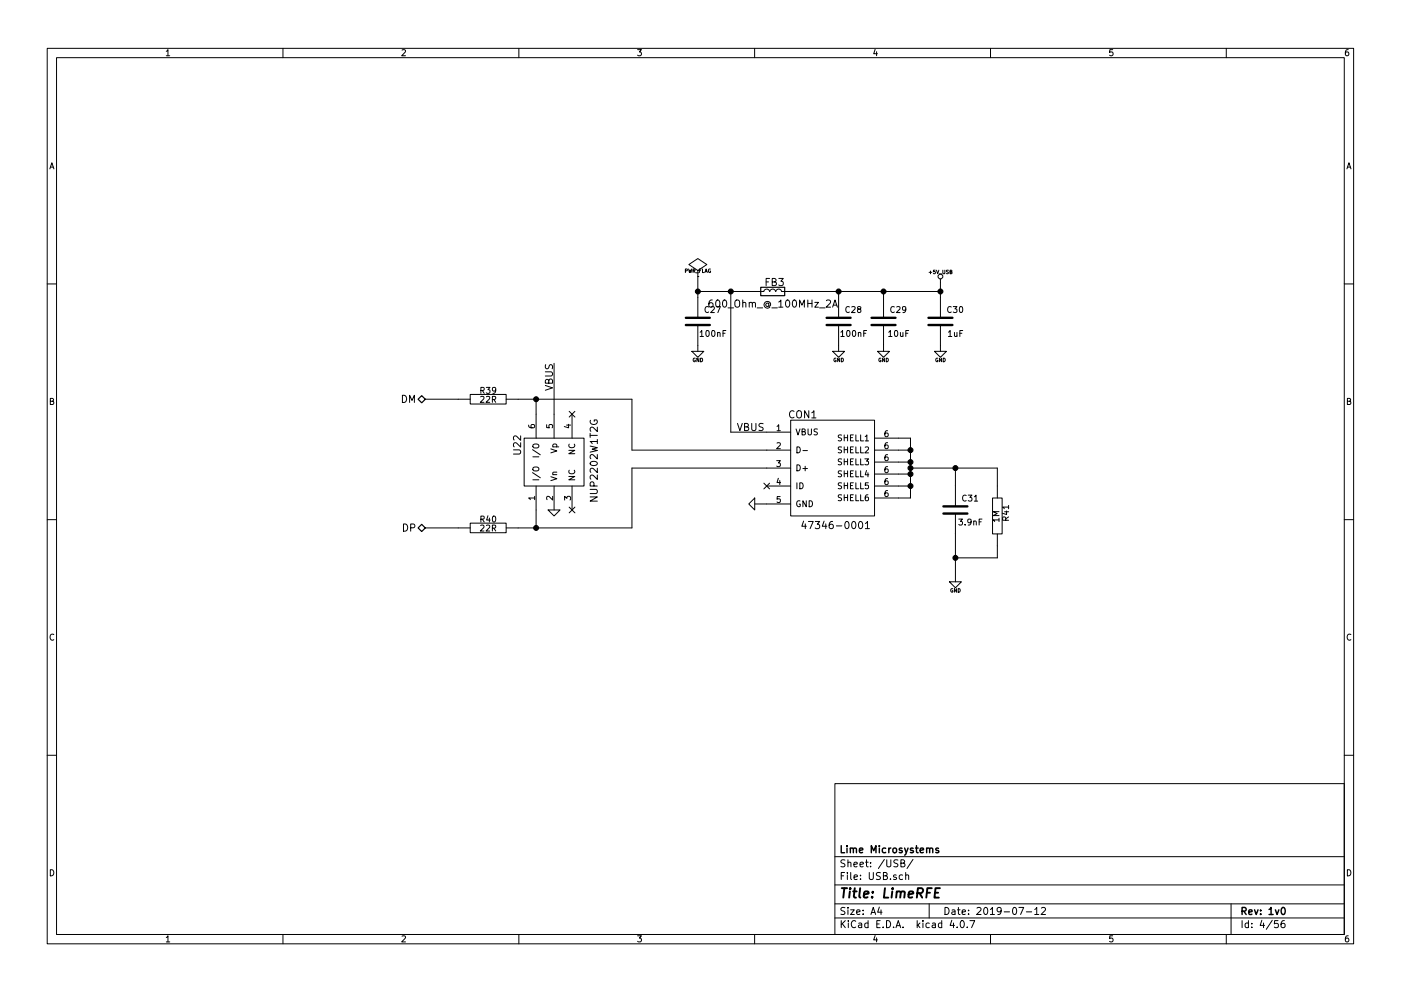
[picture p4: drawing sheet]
<svg xmlns="http://www.w3.org/2000/svg" width="297mm" height="210mm" viewBox="0 0 297 210" stroke-linecap="round" stroke-linejoin="round" font-family="sans-serif">
<g fill="none" stroke="#000" stroke-width=".21">
<path d="M10 10.3h277v189.9h-277zM12 12.2h273v186.1h-273zM35.3 10.9l.3-.4v1.3M35.3 11.8h.7M60 10.3v1.9M85.2 10.6l.5-.1 .3 .4-.8 .9h.8M110 10.3v1.9M135.2 10.5h.8l-.4 .5 .3 .1 .1 .2-.1 .4-.2 .1-.5-.1M160 10.3v1.9M185.5 10.5l-.3 .9h.8M185.9 11v.8M210 10.3v1.9"/>
<path d="M235.9 10.5h-.6v.6h.6l.1 .5-.3 .2-.4-.1M260 10.3v1.9M285.9 10.5l-.4 .1-.2 .2-.1 .8 .3 .2 .4-.1 .1-.4-.1-.2-.4-.1-.3 .3M10.6 35.8l.4-1.3 .4 1.3M10.7 35.5h.6M285.6 35.8l.4-1.3 .4 1.3M285.7 35.5h.6M145.3 57.4h.4v-.3h-.4v.7M146 57.1l.2 .7 .1-.5 .2 .5 .2-.7M146.9 57.4h.4v-.3h-.4v.7M147.1 57.4l.3 .4M147.5 57.9h.6"/>
<path d="M148 58.7h.1M148 57.4l1.9-1.3-1.9-1.2-2 1.2 2 1.3v1.3M148 58.7v8.7M148.3 57.4h.2M148.6 57.1h-.3v.7M148.9 57.1v.7h.4M149.5 57.8l.2-.7 .3 .7M149.5 57.6h.4M150.6 57.1a.35 .35 0 0 0-.4 .3 .35 .35 0 0 0 .4 .4v-.3h-.1M162.4 59.8h.5M163.2 59.1h-.8v1.5M163.7 59.8l.7-.1 .1-.2v-.3l-.8-.1v1.5h.6l.3-.3v-.2l-.4-.3"/>
<path d="M165.1 59.1h1l-.5 .6 .5 .2-.1 .5-.2 .2-.7-.2M197 57.8h.6M197.3 57.5v.6M198.3 57.3h-.4v.4l.3-.1 .1 .3-.1 .2-.3-.1M198.6 57.3l.2 .8 .3-.8M199.1 58.1h.6M199.4 59.2v8.2M199.9 57.3v.6l.2 .2 .2-.1v-.7M201.1 57.3l-.4 .1v.2l.4 .3-.2 .2-.2-.1M201.4 57.7l.4-.1v-.2l-.4-.1v.8h.3l.2-.3-.2-.1M10 60.2h2M115.6 78.9h1.3l.2 .3v.3l-.2 .3h-1.3"/>
<path d="M115.7 77.4l-.1 .5 .2 .3h.4l.3-.7 .4-.1 .2 .3v.6M117.5 77.1v15.9M146.7 74.5h2.5l-1.2 1.3zM147.4 76a.35 .35 0 0 0-.4 .4 .35 .35 0 0 0 .4 .3v-.3h-.1M148 69v5.5M148 61.8h13.3M148.2 76v.8l-.4-.8v.8M148.4 70.5l.4-.4v1.3M148.4 71.4h.7M148.5 76a.38 .38 0 0 1 .5 .4 .38 .38 0 0 1-.5 .4zM149.8 70.2l.1-.1a.67 .67 0 0 1 .5 .7 .67 .67 0 0 1-.5 .6l-.2-.5zM150.2 65.1a.56 .56 0 0 0-.7 .6 .56 .56 0 0 0 .7 .5"/>
<path d="M150.7 65.1l.5-.1 .3 .4-.8 .9h.8M151 70.2l.2-.1a.67 .67 0 0 1 .4 .7 .67 .67 0 0 1-.4 .6l-.3-.5zM151 63.6l-.4 .1a.99 .99 0 0 0 0 1.5l.5-.2 .1-.5-.3-.3h-.3l-.3 .3M151.9 65h.8l-.5 1.3M151.9 63.8l.2-.2a.81 .81 0 0 1 .5 .8 .81 .81 0 0 1-.5 .8l-.2-.2-.2-.4zM152.1 70.7l.2-.2 .3 .1 .1 .8M152.1 70.5v.9M153.3 70.7h.4M153.3 63.8l.3-.2a.81 .81 0 0 1 .5 .8 .81 .81 0 0 1-.5 .8l-.3-.2-.1-.4zM153.9 70.1h-.6v1.3M154.4 65.3h1.1M154.9 61.8v29.9h12.7"/>
<path d="M155.9 63.9a.5 .5 0 0 1 .6-.3 .5 .5 0 0 1 .3 .6v.8l-.3 .2a.53 .53 0 0 1-.7-.5zM157.5 64.3l.1-.1a.36 .36 0 0 1 .5 .2v.8M157.5 63.6v1.6M158.9 64.3v-.1a.36 .36 0 0 1 .6 .2v.8M158.9 64.2v1M159.5 64.4a.35 .35 0 0 1 .3-.3 .35 .35 0 0 1 .4 .3v.8M160.5 65.3h1.2M161.4 61.8h.5l.4-.4a.64 .64 0 0 1 .9 .4l.4-.4a.64 .64 0 0 1 .9 .4l.4-.4a.64 .64 0 0 1 .8 .4h.5M163 64.5a.36 .36 0 0 0-.5-.1 .36 .36 0 0 0 0 .5 .36 .36 0 0 0 .5 0M163 64.3l.1 .7a.58 .58 0 0 0 .2-.9 .58 .58 0 0 0-.9-.1 .72 .72 0 0 0-.3 1.1 .72 .72 0 0 0 1.1 .1M163.7 65.3h1.1M165.1 64.1l.5-.5v1.6"/>
<path d="M165.1 65.2h.9M166.4 61.8h33M166.7 63.8l.2-.2a.81 .81 0 0 1 .6 .8 .81 .81 0 0 1-.6 .8l-.2-.2-.2-.4zM168.1 63.8l.3-.2a.81 .81 0 0 1 .5 .8 .81 .81 0 0 1-.5 .8l-.3-.2-.1-.4zM169.5 65.2v-1.6l.5 1.1 .5-1.1v1.6M171.3 63.6v1.6M171.3 64.4h.9M172.2 63.6v1.6M172.7 64.2h.8l-.8 1h.8M173.8 65.3h1.1M175.2 63.8l.6-.2 .3 .5-.9 1.1h.9M176.5 74.5h2.6l-1.3 1.3z"/>
<path d="M176.5 65.2l.5-1.6 .5 1.6M176.7 64.7h.7M177.2 76a.35 .35 0 0 0-.4 .4 .35 .35 0 0 0 .5 .3v-.3h-.2M177.8 61.8v5.6M177.8 69v5.5M178 76v.8l-.4-.8v.8M178.3 70.5l.3-.4v1.3M178.3 71.4h.7M178.4 76a.38 .38 0 0 1 .4 .4 .38 .38 0 0 1-.4 .4zM179.6 70.2l.2-.1a.67 .67 0 0 1 .4 .7 .67 .67 0 0 1-.4 .6l-.3-.5zM180.1 65.1a.56 .56 0 0 0-.8 .6 .56 .56 0 0 0 .8 .5M180.6 65.1l.5-.1 .2 .4-.8 .9h.8"/>
<path d="M180.8 70.2l.2-.1a.67 .67 0 0 1 .4 .7 .67 .67 0 0 1-.4 .6l-.3-.5zM182 70.7l.2-.2 .3 .1v.8M182 70.5v.9M182 65.6l-.2-.3 .1-.2h.6v.4l-.6 .1-.1 .2 .1 .4 .1 .1h.3l.2-.2v-.4l-.2-.1M183.1 70.7h.5M183.7 70.1h-.6v1.3M186.1 74.5h2.5l-1.3 1.3zM186.8 76a.35 .35 0 0 0-.5 .4 .35 .35 0 0 0 .5 .3v-.3h-.1M187.3 61.8v5.6M187.3 69v5.5M187.6 76v.8l-.5-.8v.8M187.9 76a.38 .38 0 0 1 .4 .4 .38 .38 0 0 1-.4 .4z"/>
<path d="M188.4 70.5l.4-.4v1.3M188.4 71.4h.7M189.6 65.1a.56 .56 0 0 0-.8 .6 .56 .56 0 0 0 .8 .5M189.7 70.2l.2-.1a.67 .67 0 0 1 .5 .7 .67 .67 0 0 1-.5 .6l-.3-.5zM190.1 65.1l.5-.1 .2 .4-.8 .9h.8M190.9 70.5l.1 .8 .3 .1 .1-.1M191.4 70.5v.9M192 65.6l-.2 .2h-.4v-.7l.4-.1 .2 .3v.7l-.3 .3h-.3M192 70.7h.5M192.7 70.1h-.7v1.3M198.1 74.5h2.6l-1.3 1.3zM198.8 76a.35 .35 0 0 0-.4 .4 .35 .35 0 0 0 .5 .3v-.3h-.2"/>
<path d="M199.4 69v5.5M199.6 76v.8l-.4-.8v.8M200 76a.38 .38 0 0 1 .4 .4 .38 .38 0 0 1-.4 .4zM201.1 70.5l.3-.4v1.3M201.1 71.4h.7M201.7 65.1a.56 .56 0 0 0-.8 .6 .56 .56 0 0 0 .8 .5M202.1 65h.8l-.4 .5 .3 .1v.6l-.1 .1-.6-.1M202.4 70.5v.8l.3 .1 .2-.1M202.9 70.5v.9M203.5 65.1l.2-.1a.67 .67 0 0 1 .4 .7 .67 .67 0 0 1-.4 .6l-.3-.5zM203.5 70.7h.4M204.1 70.1h-.6v1.3"/>
<path d="M285 60.2h2M10.7 85.1h.5l.1-.5-.6-.1v1.3h.5l.2-.4-.3-.3M85.3 83.9a.77 .77 0 0 1 .9 .7 .77 .77 0 0 1-.9 .8zM86.8 85.4v-1.5l.6 1.1 .5-1.1v1.5M90.2 84.7h9.5M99.7 83.7h7.6v2h-7.6zM101.9 84.2l.5-.1 .2 .3-.8 1h.8M102 82.8h.6v-.5l-.6-.1v1.3M102.3 82.8l.4 .7M103.1 82.2h.8l-.4 .5 .3 .1v.5l-.1 .2-.6-.2M103.1 84.2l.5-.1 .2 .3-.8 1h.8M104.4 84.8l.6-.1 .1-.5-.7-.1v1.3"/>
<path d="M104.7 84.8l.4 .6M105.1 82.7l-.2 .3-.4-.1-.1-.6 .5-.1 .2 .2v.8l-.4 .3h-.2M107.3 84.7h26.7v10.8h33.6M108.9 95.4h1.2l.3 .4v.2l-.3 .3h-1.2M110.4 93.9v1l-1.1-1-.4 .3 .1 .6M110.4 92.5v.9l-1.1-.9-.4 .3 .1 .6M111.1 93h12.7v10.1h-12.7zM112.1 90.2v.3l.3 .2 .7 .1 .3-.3-.2-.4-.6 .1v.3l.2 .3M112.9 95.4l1.7 1.1M113 96.9h1.2M113 99.3l.8-.2a.42 .42 0 0 1 .4 .2 .42 .42 0 0 1 0 .4l-.4 .2h-.6l-.2-.3zM113 94.4l.8-.2a.42 .42 0 0 1 .4 .2 .42 .42 0 0 1 0 .5l-.4 .1h-.6l-.2-.2z"/>
<path d="M113.7 84.7v8.3M115.6 81.8l1.5 .5-1.5 .5M115.9 90.1v.6l.6 .1v-.7h.5l.2 .2-.2 .5M116.4 80.8l.2-.4 .4 .1 .1 .2v.6h-1.5l.2-.7 .3-.1 .2 .1 .1 .7M116.8 95.2l1.3 .5-1.3 .4M117.2 94.8h1.3M117.3 94.8l-.1-.3 .2-.3 .6 .1v.5M120.1 90.2h.9M120.5 90v.8l-.9-.3M120.6 95.5h1.3l-1.3 .8h1.3M120.7 87.3l1.2 1.2M120.7 99.8a.56 .56 0 0 0 .5 .7 .56 .56 0 0 0 .5-.7"/>
<path d="M120.7 94.2a.56 .56 0 0 0 .5 .8 .56 .56 0 0 0 .5-.8M121.3 87.9v5.1M121.9 87.3l-1.2 1.2M125.1 94.6l1.5 .4-1 .3 1 .3-1.5 .3M125.1 91.9v.9M125.1 92.4h1.5M125.2 98.1a.89 .89 0 0 1 1.4 .3 .86 .86 0 0 1-.8 .4 .86 .86 0 0 1-.7-.5zM125.2 89.2a.71 .71 0 0 0 .7 .9 .71 .71 0 0 0 .7-.9l-.6-.1v.3M126.6 99.3v1l-1-1-.5 .3 .2 .6M126.6 96.4v1l-1-1-.5 .3 .2 .6M126.6 93.7h-1.5l.5 .4M126.6 90.6v1l-1-1-.5 .3 .2 .6"/>
<path d="M126.6 93.2v.9M156.4 89.8l.5 1.6 .5-1.6M157.9 90.6l.6-.1 .2-.2-.1-.3-.7-.2v1.6h.5l.3-.3v-.2l-.3-.3M159.4 89.8v1.3l.3 .3h.3l.3-.3v-1.3M161.8 89.9l-.6-.1-.3 .3 .2 .4 .6 .3v.4l-.2 .2-.6-.1M164.7 97.7h.8l-.5 .5 .4 .1v.6l-.2 .1-.5-.1M164.7 90.5l.4-.4v1.3M164.7 94l.5-.1 .3 .4-.8 .9h.8M164.7 91.4h.8M167.6 89.1h17.8v20.4h-17.8zM167.6 99.3h-33.6v12.7h-26.7M168.4 87.3a.72 .72 0 0 0-1.1 .5 .72 .72 0 0 0 .7 .9l.4-.2"/>
<path d="M168.8 91l.4 1.3 .4-1.3M169 94.8a.64 .64 0 0 1 .7 .6 .64 .64 0 0 1-.7 .7zM169 98.6a.64 .64 0 0 1 .7 .7 .64 .64 0 0 1-.7 .6zM169 87.4a.5 .5 0 0 1 .6-.3 .5 .5 0 0 1 .3 .5v.9l-.3 .2a.53 .53 0 0 1-.7-.5zM170.1 91.6l.6-.1v-.4l-.6-.1v1.3h.4l.3-.5-.3-.2M170.2 95.6h1M170.2 99.4h1M170.7 98.9v1M171.3 91v1l.3 .3h.2l.2-.3v-1M171.5 87.1v1.6l-.9-1.6v1.6M172.1 87.6l.5-.5v1.6M172.1 88.7h.9"/>
<path d="M173.3 91.1h-.6l-.1 .4a.54 .54 0 0 1 .7 .6l-.2 .2-.5-.1M178.4 92.3h-.6v.5a.54 .54 0 0 1 .6 .6l-.2 .1h-.5M178.4 94.9h-.6v.4a.54 .54 0 0 1 .6 .7l-.2 .1-.5-.1M178.4 97.4h-.6v.4a.54 .54 0 0 1 .6 .7l-.2 .1-.5-.1M178.4 99.9h-.6v.5a.54 .54 0 0 1 .6 .6l-.2 .2-.5-.1M179 92.3v1.2M179 94.8v1.3M179 97.4v1.2M179 99.9v1.3M179 92.9h.7M179 95.4h.7M179 97.9h.7"/>
<path d="M179.7 92.3v1.2M179.7 94.8v1.3M179.7 97.4v1.2M179.7 99.9v1.3M180.3 92.9h.4M180.3 95.4h.4M180.3 97.9h.4M180.9 92.3h-.6v1.2h.6M180.9 94.8h-.6v1.3h.6M180.9 97.4h-.6v1.2h.6M180.9 99.9h-.6v1.3h.6M181.5 92.3v1.2h.6"/>
<path d="M181.5 94.8v1.3h.6M181.5 97.4v1.2h.6M181.5 99.9v1.3h.6M182.5 92.3v1.2h.6M182.5 94.8v1.3h.6M182.5 97.4v1.2h.6M182.5 99.9v1.3h.6M183.4 97.4h.7l-.4 .4 .4 .1v.6l-.2 .1-.5-.1M183.4 92.6l.4-.3v1.2M183.4 94.9l.5-.1 .2 .4-.7 .9h.7M183.4 93.5h.7M183.7 99.8l-.3 .9h.8"/>
<path d="M185.4 95.5h7.6M185.4 93h7.6v12.7h-7.6M185.4 98h7.6M188.2 91.4h-.4l-.1 .3-.1 .7 .2 .3 .5-.2-.1-.6h-.4l-.2 .2M188.2 93.9l-.4 .1-.1 .2-.1 .7 .2 .3 .5-.1-.1-.6-.4-.1-.2 .2M188.2 96.5h-.4l-.1 .3-.1 .7 .2 .2 .5-.1-.1-.6-.4-.1-.2 .3M188.2 99l-.4 .1-.1 .2-.1 .7 .2 .3 .5-.2-.1-.6h-.4l-.2 .2M193 99.3h18.5v6.4M202.6 99.3v8.1M285.7 85.1h.5l.1-.5-.6-.1v1.3h.5l.2-.4-.3-.3M10 110.3h2M85.5 111.2a.77 .77 0 0 1 .9 .7 .77 .77 0 0 1-.9 .8z"/>
<path d="M87.1 112l.7-.1 .2-.2-.1-.4-.2-.1h-.6v1.5M90.2 112h9.5M99.7 111h7.6v2h-7.6zM101.9 111.5l.5-.1 .2 .4-.8 .9h.8M102 110.2l.6-.1v-.5l-.6-.1v1.3M102.3 110.2l.4 .6M103.1 111.5l.5-.1 .2 .4-.8 .9h.8M103.5 109.4l-.3 .9h.7M103.8 109.9v.9M104.4 112.1l.6-.1 .1-.5-.7-.1v1.3M104.5 109.6l.2-.1a.67 .67 0 0 1 .4 .6 .67 .67 0 0 1-.4 .7l-.3-.5zM104.7 112.1l.4 .6"/>
<path d="M112.9 100.3l1.7 1.1M113 101.8h1.2M113.4 105.7h-1.3l.3 .3M113.4 105.3v.7M113.7 103.1v8.9M116.2 108.2h2.5l-1.2 1.3zM116.8 101.1l1.3 .5-1.3 .4M117.2 105.3v.8l-.9-.8-.4 .2 .1 .5M117.2 100.7h.9M117.5 103.1v5.1M118.1 100.2h-.8l-.1 .3 .1 .2M119.7 106.1v-.8l.5 .4 .1-.3h.6l.1 .1-.1 .6"/>
<path d="M120.6 101.1h1.3l-1.3 .7h1.3M120.7 107.6l1.2 1.2M121.3 103.1v5.1M121.9 107.6l-1.2 1.2M125.1 105.4h1.5l-1.5 .9h1.5M125.1 103.8h1.3l.2 .3v.3l-.2 .3h-1.3M125.9 103.1v-.7l-.3-.2-.3 .1-.2 .2v.6h1.5M126.6 100.8v.9l-1-.9-.5 .3 .2 .6M160 105.7v2.5l-1.3-1.3zM160 106.9h7.6M162 102.5l1.2 1.2M162.6 103.1h5"/>
<path d="M163.2 102.5l-1.2 1.2M165 101.5l-.3 .9h.8M165.3 101.9v.9M165.4 105.4h-.6l-.1 .5h.7v.6l-.2 .1-.5-.1M169 102.4v1.3M169.6 102.4a.64 .64 0 0 1 .7 .7 .64 .64 0 0 1-.7 .6zM169.6 106.3a.59 .59 0 0 0-.7 .6 .59 .59 0 0 0 .7 .5l.1-.4h-.3M170.4 110.6l-.4 1.1h1M170.7 111.1v1.1M170.9 106.2v1.3l-.7-1.3v1.3M171.4 110.6h1l-.6 1.6M171.6 106.2a.64 .64 0 0 1 .7 .7 .64 .64 0 0 1-.7 .6z"/>
<path d="M172.8 110.6h1l-.5 .6 .5 .3-.1 .5-.2 .2-.7-.2M174.7 110.6l-.4 1.1h1M175.1 111.1v1.1M176.5 110.6l-.4 .1a.99 .99 0 0 0 0 1.5l.5-.2 .1-.5-.3-.3h-.3l-.3 .3M177.3 111.6h1.2M178.4 102.5h-.6v.4a.54 .54 0 0 1 .6 .7l-.2 .1-.5-.1M178.4 105h-.6v.5a.54 .54 0 0 1 .6 .6l-.2 .1h-.5M179 102.4v1.3M179 105v1.2M179 100.5h.7M179 103h.7M179 105.6h.7"/>
<path d="M179.3 110.8l.2-.2a.81 .81 0 0 1 .5 .8 .81 .81 0 0 1-.5 .8l-.2-.2-.2-.4zM179.7 102.4v1.3M179.7 105v1.2M180.3 100.5h.4M180.3 103h.4M180.3 105.6h.4M180.8 110.7l.1-.1a.81 .81 0 0 1 .6 .8 .81 .81 0 0 1-.6 .8 .98 .98 0 0 1-.1-1.5zM180.9 102.4h-.6v1.3h.6M180.9 105h-.6v1.2h.6M181.5 102.4v1.3h.6M181.5 105v1.2h.6M182.2 110.8l.2-.2a.81 .81 0 0 1 .5 .8 .81 .81 0 0 1-.5 .8l-.2-.2-.2-.4z"/>
<path d="M182.5 102.4v1.3h.6M182.5 105v1.2h.6M183.5 111.1l.4-.5v1.6M183.5 112.2h.9M184 105h-.3l-.2 .3-.1 .7 .3 .2 .4-.1-.1-.6h-.3l-.3 .2M184 100.3v.9M184.1 102.4h-.6l-.1 .6h.7v.6l-.2 .1-.5-.1M185.4 103.1h7.6M185.4 100.6h7.6M188.2 101.5l-.4 .1-.1 .2-.1 .8 .2 .2 .5-.1-.1-.6-.4-.1-.2 .3M188.2 104.1h-.4l-.1 .3-.1 .7 .2 .3 .5-.2-.1-.6h-.4l-.2 .2M202.6 109v14.4"/>
<path d="M203.3 110.1h.8l-.5 .5 .4 .1v.6l-.2 .1-.5-.1M204.6 111.3v.1M204.9 105.2a.56 .56 0 0 0-.8 .5 .56 .56 0 0 0 .8 .5M205.3 105h.8l-.5 .5 .4 .1v.6l-.2 .1-.5-.1M205.9 110.7l-.2 .2-.4-.1-.1-.6 .5-.1 .2 .3-.1 .7-.3 .3h-.2M206.5 110.7l.1-.2 .3 .1 .1 .8M206.5 110.5v.9M206.6 105.4l.3-.4v1.3M206.6 106.3h.7M207.6 110.7h.4M208.2 110.1h-.6v1.3M210.4 105.7h2.1v7.6h-2.1z"/>
<path d="M211.5 113.3v5.1h-8.9M211.8 110.3h-1.3l.4 .4M211.8 108.6h-1.3l.9 .4-.9 .4h1.3M211.8 110v.7M213 108.6h.8M213.2 110.4v-.6l-.5-.1-.1 .7h1.2M213.4 108.4v.8l-.9-.3M213.8 107.6h-1.2l.3 .3M213.8 109.7l-.6 .4M213.8 107.2v.7M285 110.3h2M11.4 134.6a.58 .58 0 0 0-.8 .6 .58 .58 0 0 0 .8 .5"/>
<path d="M201.3 123.4h2.5l-1.2 1.3zM202 124.9a.35 .35 0 0 0-.4 .4 .35 .35 0 0 0 .4 .3v-.3h-.1M202.8 124.9v.7l-.4-.7v.7M203.1 124.9a.38 .38 0 0 1 .5 .4 .38 .38 0 0 1-.5 .3zM286.4 134.6a.58 .58 0 0 0-.8 .6 .58 .58 0 0 0 .8 .5M10 160.2h2M177 166.3h108v32h-108zM285 160.2h2M10.7 184.5a.65 .65 0 0 1 .7 .7 .65 .65 0 0 1-.7 .6zM35.3 198.9l.3-.4v1.3M35.3 199.8h.7M60 198.3v1.9"/>
<path d="M85.2 198.6l.5-.1 .3 .4-.8 .9h.8M110 198.3v1.9M135.2 198.5h.8l-.4 .5 .3 .1 .1 .2-.1 .4-.2 .1-.5-.1M160 198.3v1.9M177 194.8h108M177 191.8h108M177 187.8h108M177 181.8h108M178.4 195.3v1.5M178.4 185.8h.5M178.6 196l.6 .8M179.1 185.1h-.7v1.5"/>
<path d="M179.1 192.6l-.5-.1-.3 .3 .1 .3 .7 .4v.4l-.2 .1-.6-.1M179.1 182.5l-.5-.1-.3 .3 .1 .3 .7 .4v.4l-.2 .1-.6-.1M179.2 195.3l-.8 .9M179.7 185.1v.2M179.7 185.6v1M179.8 192.5v.2M179.8 183.1l.2-.2 .4 .1v.9M179.8 182.4v1.5M179.8 193v1M179.9 195.3v.2M179.9 195.8v1M180.3 193h.8l-.8 1h.8"/>
<path d="M180.4 185.1v1.3l.2 .2M181.1 183.4l.7-.1-.1-.3-.4-.1-.2 .2v.7h.6M181.1 186.1l.7-.1-.1-.3-.4-.1-.2 .2 .1 .7h.5M181.4 195.5a.71 .71 0 0 0-1 .5 .71 .71 0 0 0 .8 .8l.2-.1M181.6 193.5l.7-.1v-.3l-.4-.1-.3 .2 .1 .7h.6M182.1 195.9h.6v.9M182.3 183.4l.8-.1-.1-.3-.4-.1-.3 .2 .1 .7h.6M182.4 186.5v.1M182.4 185.7v.1M182.7 196.2l-.7 .3 .2 .3 .5-.1M183 193.9v.1M183 193.1v.1"/>
<path d="M183.5 182.9h.6M183.7 182.4v1.3l.4 .2M184 195.9l-.4-.1-.3 .3 .1 .6 .2 .1 .4-.1M184 195.3v1.5M184.3 185.1v1.2l.3 .3h.3l.3-.3v-1.2M184.6 183.8v.1M184.6 183v.1M184.7 194l.4-1.5 .5 1.5M184.8 193.6h.7M185.5 198.5l-.3 .9h.8M185.9 199v.8M185.9 196h.5"/>
<path d="M186.4 192.5l-.3 1h.9M186.6 195.3h-.7v1.5h.7M186.7 185.2l-.6-.1-.3 .3 .1 .3 .7 .3v.5l-.2 .1-.6-.1M186.8 193v1M187.2 196.7v.1M187.3 185.8l.7-.1v-.4l-.2-.2h-.5v1.5h.6l.2-.1 .1-.4-.4-.3M187.5 182.3l-1.3 2M188 195.3a.76 .76 0 0 1 .8 .8 .76 .76 0 0 1-.8 .7zM188 182.4v1.2l.3 .3h.3l.3-.3v-1.2M188.8 186.5v.1M189.5 196.7v.1M190 196.8l.4-1.5 .6 1.5"/>
<path d="M190 185.7l-.3-.1-.3 .2 .1 .2 .5 .2v.3h-.6M190.1 196.4h.7M190.4 182.5l-.6-.1-.3 .3 .1 .3 .7 .4v.4l-.2 .1-.6-.1M191 183.1l.7-.1v-.4l-.2-.2h-.5v1.5h.6l.2-.1 .1-.4-.4-.3M191.4 185.7l-.5-.1-.2 .3v.6l.2 .1 .5-.1M191.5 196.7v.1M192 185.7l.2-.1 .4 .1 .1 .9M192 185.1v1.5M193.6 182.3l-1.3 2M194.5 195.3v1.5M194.6 196.3l.4 .5M195 195.8l-.5 .6"/>
<path d="M195.7 195.3v.2M195.7 195.8v1M197 191.8v3M197 195.9l-.4-.1-.3 .3 .1 .6 .2 .1 .4-.1M197.7 195.9h.6v.9M198.3 196.2l-.7 .3 .2 .3 .5-.1M199.7 195.9l-.5-.1-.2 .3v.6l.2 .1 .5-.1M199.7 195.3v1.5M200.4 192.5a.76 .76 0 0 1 .8 .8 .76 .76 0 0 1-.8 .7zM201.8 195.2l-.4 1.1h1M201.9 193.1h.5l.1 .9M202.2 195.8v1"/>
<path d="M202.5 193.4l-.7 .3 .2 .3 .5-.1M202.9 196.7v.1M203 193h.6M203.2 192.5v1.3l.4 .2M203.8 195.4l.1-.1a.8 .8 0 0 1 .6 .8 .8 .8 0 0 1-.6 .7 .97 .97 0 0 1-.1-1.4zM204 193.5l.7-.1-.1-.3-.4-.1-.2 .2 .1 .7h.5M205.1 196.7v.1M205.4 193.9v.1M205.4 193.1v.1M205.6 195.3h1.1l-.7 1.5M207.1 192.7l.6-.2 .3 .5-.9 1h.9M208.7 192.7l.2-.2a.8 .8 0 0 1 .5 .8 .8 .8 0 0 1-.5 .7l-.3-.5z"/>
<path d="M210 193l.4-.5v1.5M210 194h.8M210 198.3v1.9M212.3 193.2l-.3 .3h-.3l-.3-.3v-.4l.3-.3h.3l.3 .3a1.01 1.01 0 0 1-.5 1.2h-.2M212.9 193.5h1.1M214.8 192.7l.2-.2a.8 .8 0 0 1 .6 .8 .8 .8 0 0 1-.6 .7l-.3-.5zM216 192.5h1l-.6 1.5M217.6 193.5h1.1M219.4 193l.4-.5v1.5M219.4 194h.8M220.8 192.7l.6-.2 .3 .5-1 1h1M235.9 198.5h-.6v.7l.6-.1 .1 .5-.3 .2-.4-.1"/>
<path d="M260 198.3v1.9M261 191.8v6.5M263.3 195.3v1.5M264.7 195.9l-.4-.1-.3 .3 .1 .6 .2 .1 .4-.1M264.7 195.3v1.5M265.4 196.7v.1M265.4 195.9v.1M267.5 195.2l-.3 1.1h.9M267.9 195.8v1M269.7 195.2l-1.2 2M271 195.3h-.7l-.1 .7h.7l.1 .2v.5l-.2 .1-.6-.1M272.3 195.3l-.4 .1a1.11 1.11 0 0 0-.1 1.3l.4 .1 .2-.1 .1-.5-.3-.3-.4 .1-.2 .2"/>
<path d="M285.7 184.5a.65 .65 0 0 1 .7 .7 .65 .65 0 0 1-.7 .6zM285.9 198.5l-.4 .1-.2 .3-.1 .7 .3 .2 .4-.1 .1-.4-.1-.2-.4-.1-.3 .3"/>
<circle cx="199.4" cy="58.7" r=".51"/>
</g>
<g fill="none" stroke="#000" stroke-width=".3">
<path d="M178.4 179.4v1.5h.7M179.6 179.4v.2M179.6 179.9v1M180.3 179.9v1M186.4 179.4v.2M186.4 179.9v1M188.4 179.9v1M188.9 179.9l-.5 .3M191.8 179.9l.4 1M192.5 179.9l-.5 1.4-.2 .1M194.1 179.9h.6M194.3 179.4v1.3l.4 .2"/>
<path d="M196.5 179.9v1M180.3 180.1l.2-.2 .4 .1v.9M180.9 180.1l.3-.2 .3 .1 .1 .9M182.2 180.4l.7-.1v-.3l-.5-.1-.2 .2 .1 .7h.6M184.7 180.9v-1.5l.5 1.1 .5-1.1v1.5M187.8 180l-.4-.1-.3 .3v.6l.3 .1 .4-.1M189.4 180.1l.2-.2 .4 .2 .1 .5-.1 .2-.4 .1-.2-.1zM191.2 180l-.3-.1-.2 .2v.3l.5 .1v.3h-.5M193.6 180l-.4-.1-.2 .2 .1 .3 .5 .1v.3h-.6M195.1 180.4l.7-.1v-.3l-.5-.1-.2 .2 .1 .7h.6M196.5 180.1l.2-.2 .4 .1v.9M197.1 180.1l.2-.2 .4 .1 .1 .9"/>
<path d="M199 180l-.4-.1-.2 .2 .1 .3 .5 .1v.3h-.6M263.3 193.3l.8-.1 .1-.2-.1-.3-.2-.2h-.6v1.5M263.7 193.3l.5 .7M264.8 193.5l.7-.1-.1-.3-.4-.1-.2 .2v.7h.6M266 193l.3 1 .4-1M267.3 193.9v.1M267.3 193.1v.1M269.1 193l.4-.5v1.5M269.1 194h.8M270.4 193l.4 1 .3-1M271.8 192.7l.2-.2a.8 .8 0 0 1 .5 .8 .8 .8 0 0 1-.5 .7l-.4-.5z"/>
</g>
<g fill="none" stroke="#000" stroke-width=".41">
<path d="M178.5 188.4h1.1M179 188.4l-.2 2M180.2 189.1l-.2 1.3M180.3 188.4l-.1 .2 .2-.1-.1-.1-.1 .2M180.9 189.1h.7M181.2 188.4l-.2 1.8 .1 .1 .4 .1M182.4 188.4l-.2 1.8 .2 .2M183.2 189.8l.9-.2v-.4l-.6-.1-.3 .3v.9h.7M184.9 190.3v.1M185.1 189.2l-.1 .2-.1-.1 .2-.1-.1 .2M187.6 188.4l-.2 2h.9M189.2 189.1l-.2 1.3"/>
<path d="M189.3 188.4l-.1 .2 .2-.1-.1-.1-.1 .2M190.1 189.3l.3-.2 .5 .1v1.2M190.1 189.1l-.1 1.3M191 189.4a.52 .52 0 0 1 .8-.2l-.1 1.2M192.6 189.8l1-.2v-.4l-.6-.1-.3 .3v.9h.7M194.5 189.5l1-.1a.56 .56 0 0 0 .1-.9l-1-.1-.2 2M195 189.5l.5 .9M196.5 189.4h.7M197.6 188.4h-1l-.2 2M198.2 189.4h.7M199.3 188.4h-1l-.2 2h1"/>
</g>
<path d="M161.3 61h5.1v1.7h-5.1zM89.4 83.9l.8 .8-.8 .8-.8-.8zM88.6 112l.8-.8 .8 .8-.8 .8z" fill="none" stroke="#000" stroke-width=".25"/>
<path d="M145.4 69h5.1M145.4 67.4h5.1M175.3 69h5M175.3 67.4h5M184.8 69h5.1M184.8 67.4h5.1M196.8 69h5.1M196.8 67.4h5.1M200 109h5.1M200 107.4h5.1" fill="none" stroke="#000" stroke-width=".51"/>
<g fill="#000" stroke="#000" stroke-width=".25">
<circle cx="148" cy="61.8" r=".51"/>
<circle cx="154.9" cy="61.8" r=".51"/>
<circle cx="177.8" cy="61.8" r=".51"/>
<circle cx="187.3" cy="61.8" r=".51"/>
<circle cx="199.4" cy="61.8" r=".51"/>
<circle cx="113.7" cy="84.7" r=".51"/>
<circle cx="193" cy="95.5" r=".51"/>
<circle cx="193" cy="98" r=".51"/>
<circle cx="193" cy="99.3" r=".51"/>
<circle cx="202.6" cy="99.3" r=".51"/>
<circle cx="113.7" cy="112" r=".51"/>
<circle cx="193" cy="100.6" r=".51"/>
<circle cx="193" cy="103.1" r=".51"/>
<circle cx="202.6" cy="118.4" r=".51"/>
</g>
</svg>
